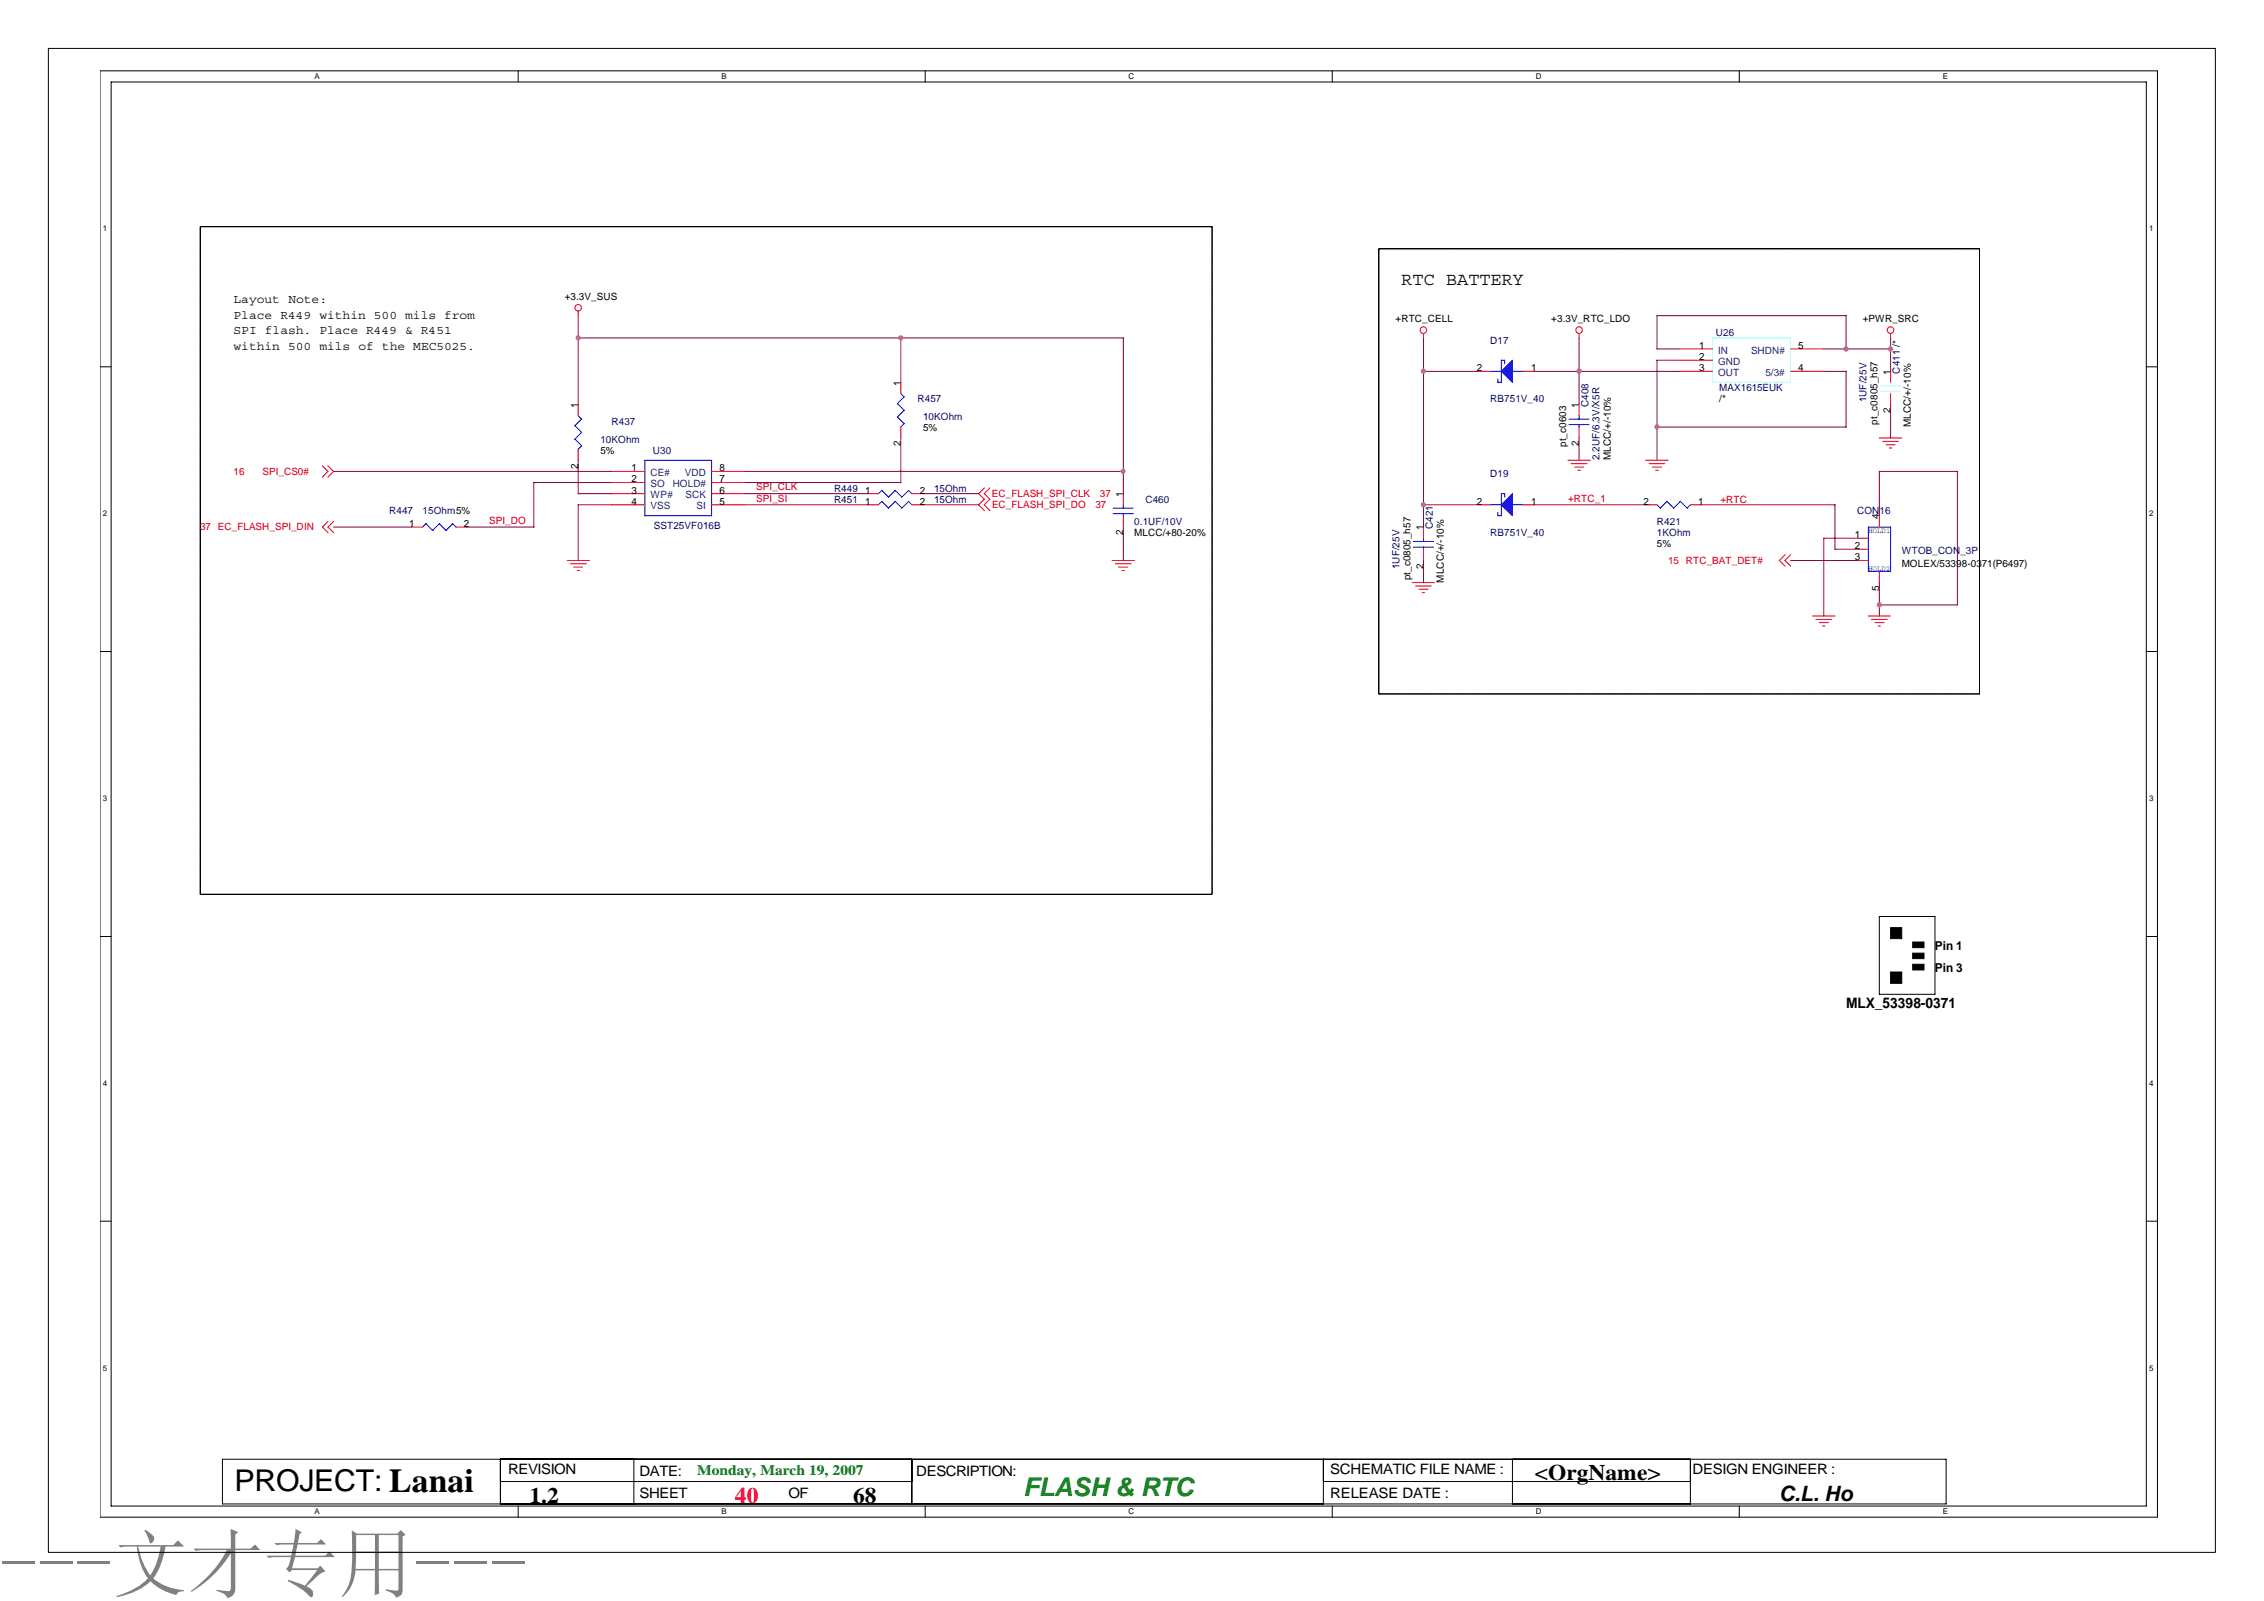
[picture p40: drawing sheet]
<svg xmlns="http://www.w3.org/2000/svg" width="297mm" height="210mm" viewBox="0 0 297 210" stroke-linecap="round" stroke-linejoin="round" font-family="sans-serif">
<defs><g id="words">
<text font-size="9.9" fill="#808080" x="0" y="208.6">---文才专用---</text>
<text font-size="3.9" x="30.8" y="195.5">PROJECT: Lanai</text>
<text font-size="3.4" fill="#008000" x="134.2" y="196.2">FLASH &amp; RTC</text>
<g font-size="2.9">
<text x="69.5" y="197.1">1.2</text>
<text x="111.9" y="197.1">68</text>
<text x="201.4" y="194.1">&lt;OrgName&gt;</text>
</g>
<text font-size="2.9" fill="#f00" x="96.4" y="197.1">40</text>
<text font-size="2.8" x="233.4" y="196.9">C.L. Ho</text>
<text font-size="2.3" x="183.9" y="37.4">RTC BATTERY</text>
<g font-size="1.9">
<text x="242.2" y="132.2">MLX_53398-0371</text>
<text x="66.7" y="193.4">REVISION</text>
<text x="83.9" y="196.4">SHEET</text>
<text x="83.9" y="193.5">DATE:</text>
<text x="103.4" y="196.4">OF</text>
<text x="120.2" y="193.5">DESCRIPTION:</text>
<text x="174.5" y="193.4">SCHEMATIC FILE NAME :</text>
<text x="174.5" y="196.4">RELEASE DATE :</text>
<text x="222.1" y="193.4">DESIGN ENGINEER :</text>
</g>
<text font-size="1.9" fill="#008000" x="91.5" y="193.4">Monday, March 19, 2007</text>
<g font-size="1.6">
<text x="30.6" y="39.7">Layout Note:</text>
<text x="30.6" y="41.8">Place R449 within 500 mils from</text>
<text x="30.6" y="43.9">SPI flash. Place R449 &amp; R451</text>
<text x="30.6" y="45.9">within 500 mils of the MEC5025.</text>
<text x="253.9" y="124.6">Pin 1</text>
<text x="253.9" y="127.5">Pin 3</text>
</g>
<g font-size="1.3">
<text x="74.1" y="39.4">+3.3V_SUS</text>
<text x="183.1" y="42.3">+RTC_CELL</text>
<text x="203.5" y="42.3">+3.3V_RTC_LDO</text>
<text x="222.9" y="45.8">1</text>
<text x="222.9" y="47.2">2</text>
<text x="235.9" y="45.8">5</text>
<text x="244.4" y="42.3">+PWR_SRC</text>
<text x="75.8" y="53.5" transform="rotate(-90 75.8 53.5)">1</text>
<text x="118.2" y="50.6" transform="rotate(-90 118.2 50.6)">1</text>
<text x="193.8" y="48.7">2</text>
<text x="200.9" y="48.7">1</text>
<text x="207.2" y="53.5" transform="rotate(-90 207.2 53.5)">1</text>
<text x="222.9" y="48.7">3</text>
<text x="225.6" y="52.8">/*</text>
<text x="235.9" y="48.7">4</text>
<text x="248" y="49.1" transform="rotate(-90 248 49.1)">1</text>
<text x="78.8" y="59.5">5%</text>
<text x="118.2" y="58.5" transform="rotate(-90 118.2 58.5)">2</text>
<text x="121.1" y="56.6">5%</text>
<text x="205.5" y="58.6" transform="rotate(-90 205.5 58.6)">pt_c0603</text>
<text x="207.2" y="58.5" transform="rotate(-90 207.2 58.5)">2</text>
<text x="246.3" y="55.7" transform="rotate(-90 246.3 55.7)">pt_c0805_h57</text>
<text x="248" y="54.2" transform="rotate(-90 248 54.2)">2</text>
<text x="250.7" y="56" transform="rotate(-90 250.7 56)">MLCC/+/-10%</text>
<text x="75.8" y="61.5" transform="rotate(-90 75.8 61.5)">2</text>
<text x="82.9" y="61.8">1</text>
<text x="82.9" y="63.3">2</text>
<text x="82.9" y="64.7">3</text>
<text x="94.4" y="64.7">6</text>
<text x="94.4" y="63.3">7</text>
<text x="94.4" y="61.8">8</text>
<text x="113.5" y="64.7">1</text>
<text x="120.7" y="64.7">2</text>
<text x="147.4" y="65.2" transform="rotate(-90 147.4 65.2)">1</text>
<text x="211.3" y="60.4" transform="rotate(-90 211.3 60.4)">MLCC/+/-10%</text>
<text x="53.7" y="69.1">1</text>
<text x="60.8" y="69.1">2</text>
<text x="82.9" y="66.2">4</text>
<text x="94.4" y="66.2">5</text>
<text x="113.5" y="66.2">1</text>
<text x="120.7" y="66.2">2</text>
<text x="147.4" y="70.2" transform="rotate(-90 147.4 70.2)">2</text>
<text x="148.8" y="70.3">MLCC/+80-20%</text>
<text x="186.8" y="69.6" transform="rotate(-90 186.8 69.6)">1</text>
<text x="193.8" y="66.2">2</text>
<text x="200.9" y="66.2">1</text>
<text x="215.6" y="66.2">2</text>
<text x="217.4" y="71.8">5%</text>
<text x="222.8" y="66.2">1</text>
<text x="243.4" y="70.6">1</text>
<text x="246.6" y="68.1" transform="rotate(-90 246.6 68.1)">4</text>
<text x="185.1" y="76.1" transform="rotate(-90 185.1 76.1)">pt_c0805_h57</text>
<text x="186.8" y="74.6" transform="rotate(-90 186.8 74.6)">2</text>
<text x="189.4" y="76.4" transform="rotate(-90 189.4 76.4)">MLCC/+/-10%</text>
<text x="243.4" y="72">2</text>
<text x="243.4" y="73.5">3</text>
<text x="246.6" y="77.5" transform="rotate(-90 246.6 77.5)">5</text>
<text x="249.5" y="74.4">MOLEX/53398-0371(P6497)</text>
</g>
<g font-size="1.3" fill="#000080">
<text x="195.5" y="45.1">D17</text>
<text x="225.1" y="44">U26</text>
<text x="120.4" y="52.8">R457</text>
<text x="195.5" y="52.8">RB751V_40</text>
<text x="208.4" y="53.4" transform="rotate(-90 208.4 53.4)">C408</text>
<text x="225.6" y="51.3">MAX1615EUK</text>
<text x="244.9" y="52.8" transform="rotate(-90 244.9 52.8)">1UF/25V</text>
<text x="249.3" y="49" transform="rotate(-90 249.3 49)">C411 /*</text>
<text x="78.8" y="58">10KOhm</text>
<text x="80.2" y="55.7">R437</text>
<text x="85.7" y="59.5">U30</text>
<text x="121.1" y="55.1">10KOhm</text>
<text x="109.4" y="65.9">R451</text>
<text x="109.4" y="64.5">R449</text>
<text x="122.5" y="65.9">15Ohm</text>
<text x="122.6" y="64.5">15Ohm</text>
<text x="150.3" y="65.9">C460</text>
<text x="195.5" y="62.6">D19</text>
<text x="209.9" y="60.4" transform="rotate(-90 209.9 60.4)">2.2UF/6.3V/X5R</text>
<text x="51.1" y="67.4">R447</text>
<text x="55.5" y="67.4">15Ohm5%</text>
<text x="85.8" y="69.4">SST25VF016B</text>
<text x="148.8" y="68.8">0.1UF/10V</text>
<text x="188" y="69.4" transform="rotate(-90 188 69.4)">C421</text>
<text x="195.5" y="70.3">RB751V_40</text>
<text x="217.4" y="68.8">R421</text>
<text x="217.4" y="70.3">1KOhm</text>
<text x="243.7" y="67.4">CON16</text>
<text x="183.6" y="74.7" transform="rotate(-90 183.6 74.7)">1UF/25V</text>
<text x="249.5" y="72.6">WTOB_CON_3P</text>
</g>
<g font-size="1.3" fill="#004080">
<text x="225.4" y="46.4">IN</text>
<text x="225.4" y="47.8">GND</text>
<text x="229.7" y="46.4">SHDN#</text>
<text x="225.4" y="49.3">OUT</text>
<text x="231.6" y="49.3">5/3#</text>
<text x="85.4" y="62.4">CE#</text>
<text x="85.4" y="63.9">SO</text>
<text x="85.4" y="65.3">WP#</text>
<text x="88.3" y="63.9">HOLD#</text>
<text x="89.9" y="62.4">VDD</text>
<text x="90" y="65.3">SCK</text>
<text x="85.4" y="66.8">VSS</text>
<text x="91.4" y="66.8">SI</text>
</g>
<g font-size="1.3" fill="#f00">
<text x="30.6" y="62.3">16</text>
<text x="34.4" y="62.3">SPI_CS0#</text>
<text x="99.2" y="65.8">SPI_SI</text>
<text x="99.2" y="64.3">SPI_CLK</text>
<text x="130.2" y="65.2">EC_FLASH_SPI_CLK</text>
<text x="144.3" y="65.2">37</text>
<text x="205.7" y="65.8">+RTC_1</text>
<text x="225.7" y="65.9">+RTC</text>
<text x="26.3" y="69.6">37 EC_FLASH_SPI_DIN</text>
<text x="64.2" y="68.7">SPI_DO</text>
<text x="130.2" y="66.7">EC_FLASH_SPI_DO</text>
<text x="143.7" y="66.7">37</text>
<text x="218.9" y="74">15 RTC_BAT_DET#</text>
</g>
<g font-size="1">
<text x="41.3" y="10.4">A</text>
<text x="94.7" y="10.4">B</text>
<text x="148.1" y="10.4">C</text>
<text x="201.5" y="10.4">D</text>
<text x="254.9" y="10.4">E</text>
<text x="13.5" y="30.4">1</text>
<text x="282" y="30.4">1</text>
<text x="13.5" y="67.7">2</text>
<text x="282" y="67.7">2</text>
<text x="13.5" y="105.1">3</text>
<text x="282" y="105.1">3</text>
<text x="13.5" y="142.4">4</text>
<text x="282" y="142.4">4</text>
<text x="13.5" y="179.8">5</text>
<text x="282" y="179.8">5</text>
<text x="41.3" y="198.6">A</text>
<text x="94.7" y="198.6">B</text>
<text x="148.1" y="198.6">C</text>
<text x="201.5" y="198.6">D</text>
<text x="254.9" y="198.6">E</text>
</g>
<g font-size="1" fill="#00f">
<text x="245.1" y="70">HOLD1</text>
<text x="245.1" y="74.9">HOLD2</text>
</g>
</g></defs>
<g fill="none" stroke="#000" stroke-width=".13">
<path d="M6.3 6.3h284.4v197.3h-284.4zM13.1 9.3h270v189.7h-270zM14.6 10.8h267v186.7h-267zM68 9.3v1.5M121.4 9.3v1.5M174.8 9.3v1.5M228.2 9.3v1.5M26.3 29.7h132.7v87.6h-132.7zM180.9 32.6h78.8v58.4h-78.8zM13.1 48.1h1.5M281.6 48.1h1.5M13.1 85.4h1.5"/>
<path d="M281.6 85.4h1.5M13.1 122.8h1.5M246.6 120.2h7.3v10.2h-7.3zM281.6 122.8h1.5M13.1 160.2h1.5M281.6 160.2h1.5M29.2 191.4h226.1v5.9h-226.1zM65.7 191.4v5.9M65.7 194.3h53.9M68 197.5v1.5M83.2 191.4v5.9M119.6 191.4v5.9"/>
<path d="M121.4 197.5v1.5M173.6 194.3h48.2M173.6 191.4v5.9M174.8 197.5v1.5M198.4 191.4v5.9M221.8 191.4v5.9M228.2 197.5v1.5"/>
</g>
<g fill="#000" stroke="#000" stroke-width=".13">
<path d="M248 121.7h1.5v1.4h-1.5z" fill-rule="evenodd"/>
<path d="M248 127.5h1.5v1.5h-1.5z" fill-rule="evenodd"/>
<path d="M250.9 123.5h1.5v.8h-1.5z" fill-rule="evenodd"/>
<path d="M250.9 126.5h1.5v.7h-1.5z" fill-rule="evenodd"/>
<path d="M250.9 125h1.5v.7h-1.5z" fill-rule="evenodd"/>
</g>
<g fill="none" stroke="#f00" stroke-width=".13">
<path d="M75.9 40.8v.6M75.9 53.1v1.4M75.9 58.9v1.5M118.2 50.1v1.5M118.2 56v1.4M186.8 43.8v.5M194.1 48.7h1.4M199.9 48.7h1.5M207.2 43.8v.5M207.2 53.1v1.4M207.2 56v1.4M220.3 48.7h4.4"/>
<path d="M220.3 45.8h4.4M220.3 47.2h4.4M234.9 48.7h4.4M234.9 45.8h4.4M246.6 57.4h2.9M247 57.9h2.1M247.5 58.3h1.1M247.9 58.8h.3M248 43.8v.5M248 48.7v1.4M248 51.6v1.5M42.3 61.1l.7 .7-.7 .8"/>
<path d="M43 61.1l.8 .7-.8 .8M43 68.4l-.7 .7 .7 .8M43.8 68.4l-.8 .7 .8 .8M54 69.1h1.5M59.8 69.1h1.5M74.4 73.5h3M74.8 73.9h2.1M75.3 74.4h1.2M75.7 74.8h.3M80.2 64.7h4.4M80.2 66.2h4.4M80.2 61.8h4.4"/>
<path d="M80.2 63.3h4.4M93.4 64.7h4.3M93.4 66.2h4.3M93.4 61.8h4.3M93.4 63.3h4.3M113.8 64.7h1.4M113.8 66.2h1.4M119.6 64.7h1.5M119.6 66.2h1.5M129.2 64l-.8 .7 .8 .8M129.2 65.5l-.8 .7 .8 .8M129.9 64l-.8 .7 .8 .8"/>
<path d="M129.9 65.5l-.8 .7 .8 .8M145.9 73.5h2.9M146.3 73.9h2.1M146.7 74.4h1.3M147.2 74.8h.3M147.4 64.7v1.5M147.4 67.6v1.5M185.3 76.4h2.9M185.7 76.9h2.1M186.2 77.3h1.2M186.6 77.7h.3M186.8 69.1v1.5"/>
<path d="M186.8 72v1.5M194.1 66.2h1.4M199.9 66.2h1.5M205.7 60.4h3M206.1 60.8h2.1M206.6 61.3h1.2M207 61.7h.3M215.9 60.4h3M215.9 66.2h1.5M216.4 60.8h2M216.8 61.3h1.2M217.2 61.7h.3"/>
<path d="M221.8 66.2h1.4M234.2 72.7l-.8 .8 .8 .8M234.9 72.7l-.7 .8 .7 .8M243.7 73.5h1.4M243.7 70.6h1.4M243.7 72h1.4M246.6 67.6v1.5M246.6 75v1.4M237.8 80.8h2.9M238.2 81.2h2.1M238.7 81.7h1.2M239.1 82.1h.3"/>
<path d="M245.1 80.8h2.9M245.5 81.2h2.1M246 81.7h1.2M246.4 82.1h.3"/>
<circle cx="75.9" cy="40.4" r=".43"/>
<circle cx="186.7" cy="43.3" r=".43"/>
<circle cx="207.2" cy="43.3" r=".43"/>
<circle cx="248" cy="43.3" r=".43"/>
</g>
<g fill="none" stroke="#00f" stroke-width=".13">
<path d="M75.4 57.6l.9 .9M75.4 55.8l.9 .9M75.9 54.5l.4 .5M76.3 58.5l-.5 .4M76.3 56.7l-.9 .9M76.3 55l-.9 .9M117.7 54.7l.9 .9M117.7 52.9l.9 .9M118.2 51.6l.4 .5M118.6 55.6l-.4 .4M118.6 53.8l-.9 .9M118.6 52l-.9 1"/>
<path d="M195.5 48.7h1.5M196.5 49.7v.4M197.4 47.7v-.5h-.4v2.9h-.5M198.4 48.7h1.5M205.8 55h2.7M205.8 55.7h2.7M207.2 54.5v.5M207.2 55.7v.3M55.9 68.7l.9 .9M55.9 68.7l-.4 .4M57.6 68.7l.9 .9M57.7 68.7l-.9 .9"/>
<path d="M59.4 68.7l.5 .5M59.4 68.7l-.9 .9M84.6 60.4h8.8v7.2h-8.8zM115.7 65.8l.9 .9M115.7 64.3l-.5 .4M115.7 65.7l-.5 .5M117.5 64.3l.8 .9M117.5 65.8l.8 .9M117.5 64.3l-.9 .9-.9-.9M117.5 65.7l-.9 .9M119.2 64.3l.5 .5M119.2 65.8l.5 .4"/>
<path d="M119.2 64.3l-.9 .9M119.2 65.7l-.9 .9M146 66.6h2.7M146 67.4h2.7M147.4 66.2v.4M147.4 67.4v.3M185.4 71h2.7M185.4 71.8h2.7M186.8 70.6v.4M186.8 71.8v.3M195.5 66.2h1.5M196.5 67.2v.4"/>
<path d="M197 64.7h.4v.5M197 64.7v2.9h-.5M198.4 66.2h1.5M217.4 66.2l.4 .4M218.7 65.7l.9 .9M218.7 65.8l-.9 .9M220.4 65.7l1 .9M220.5 65.8l-.9 .9M221.8 66.2l-.5 .5M245.1 69.1h2.9v5.9h-2.9z"/>
</g>
<path d="M224.7 44.3h10.2v5.8h-10.2zM246.7 50.6h2.7M246.7 51.3h2.7M248 50.1v.5M248 51.3v.3" fill="none" stroke="#80ffff" stroke-width=".13"/>
<g fill="#00f" stroke="#00f" stroke-width=".13">
<path d="M198.4 64.7v2.9l-1.4-1.4z"/>
<path d="M198.4 47.2v2.9l-1.4-1.4z"/>
</g>
<g fill="none" stroke="#800040" stroke-width=".13">
<path d="M75.9 44.3h71.5M75.9 41.4v11.7M118.2 44.3v5.9M118.2 57.4v5.9M147.4 44.3v20.5M186.8 48.7h7.3M186.8 44.3v24.9M201.4 48.7h18.9M207.2 44.3v8.8M207.2 57.4v3M217.4 45.8h2.9M217.4 56h24.8"/>
<path d="M220.3 47.2h-2.9v13.2M239.3 48.7h2.9M239.3 45.8h8.8M242.2 41.4v4.4M242.2 48.7v7.3M242.2 41.4h-24.8v4.4M248 44.3v4.4M248 53.1v4.4M43.8 61.8h36.5M43.8 69.1h10.2M61.3 69.1h8.8M70 63.3v5.8"/>
<path d="M70 63.3h10.3M75.9 60.4v4.4M75.9 64.7h4.4M80.3 66.2h-4.4v7.3M97.7 61.8h49.7M97.7 66.2h16.1M97.7 64.7h16.1M97.7 63.3h20.5M121.1 66.2h7.3M121.1 64.7h7.3M147.4 69.1v4.4M186.8 66.2h7.3"/>
<path d="M186.8 73.5v2.9M201.4 66.2h14.6M223.2 66.2h17.6l-.1 5.9M234.9 73.5h8.8M240.7 72h3M243.7 70.6h-4.4v10.2M246.6 61.8h10.2v17.6l-10.2-.1M246.6 61.8v5.8M246.6 76.4v4.4"/>
</g>
<g fill="#f0f" stroke="#f0f" stroke-width=".13">
<circle cx="75.8" cy="44.3" r=".28"/>
<circle cx="118.2" cy="44.3" r=".29"/>
<circle cx="147.4" cy="61.8" r=".28"/>
<circle cx="242.2" cy="45.8" r=".29"/>
<circle cx="207.2" cy="48.7" r=".29"/>
<circle cx="217.4" cy="56" r=".29"/>
<circle cx="248" cy="45.8" r=".29"/>
<circle cx="186.7" cy="48.7" r=".29"/>
<circle cx="186.7" cy="66.2" r=".28"/>
<circle cx="246.6" cy="79.3" r=".29"/>
</g>
<use href="#words"/>
</svg>
